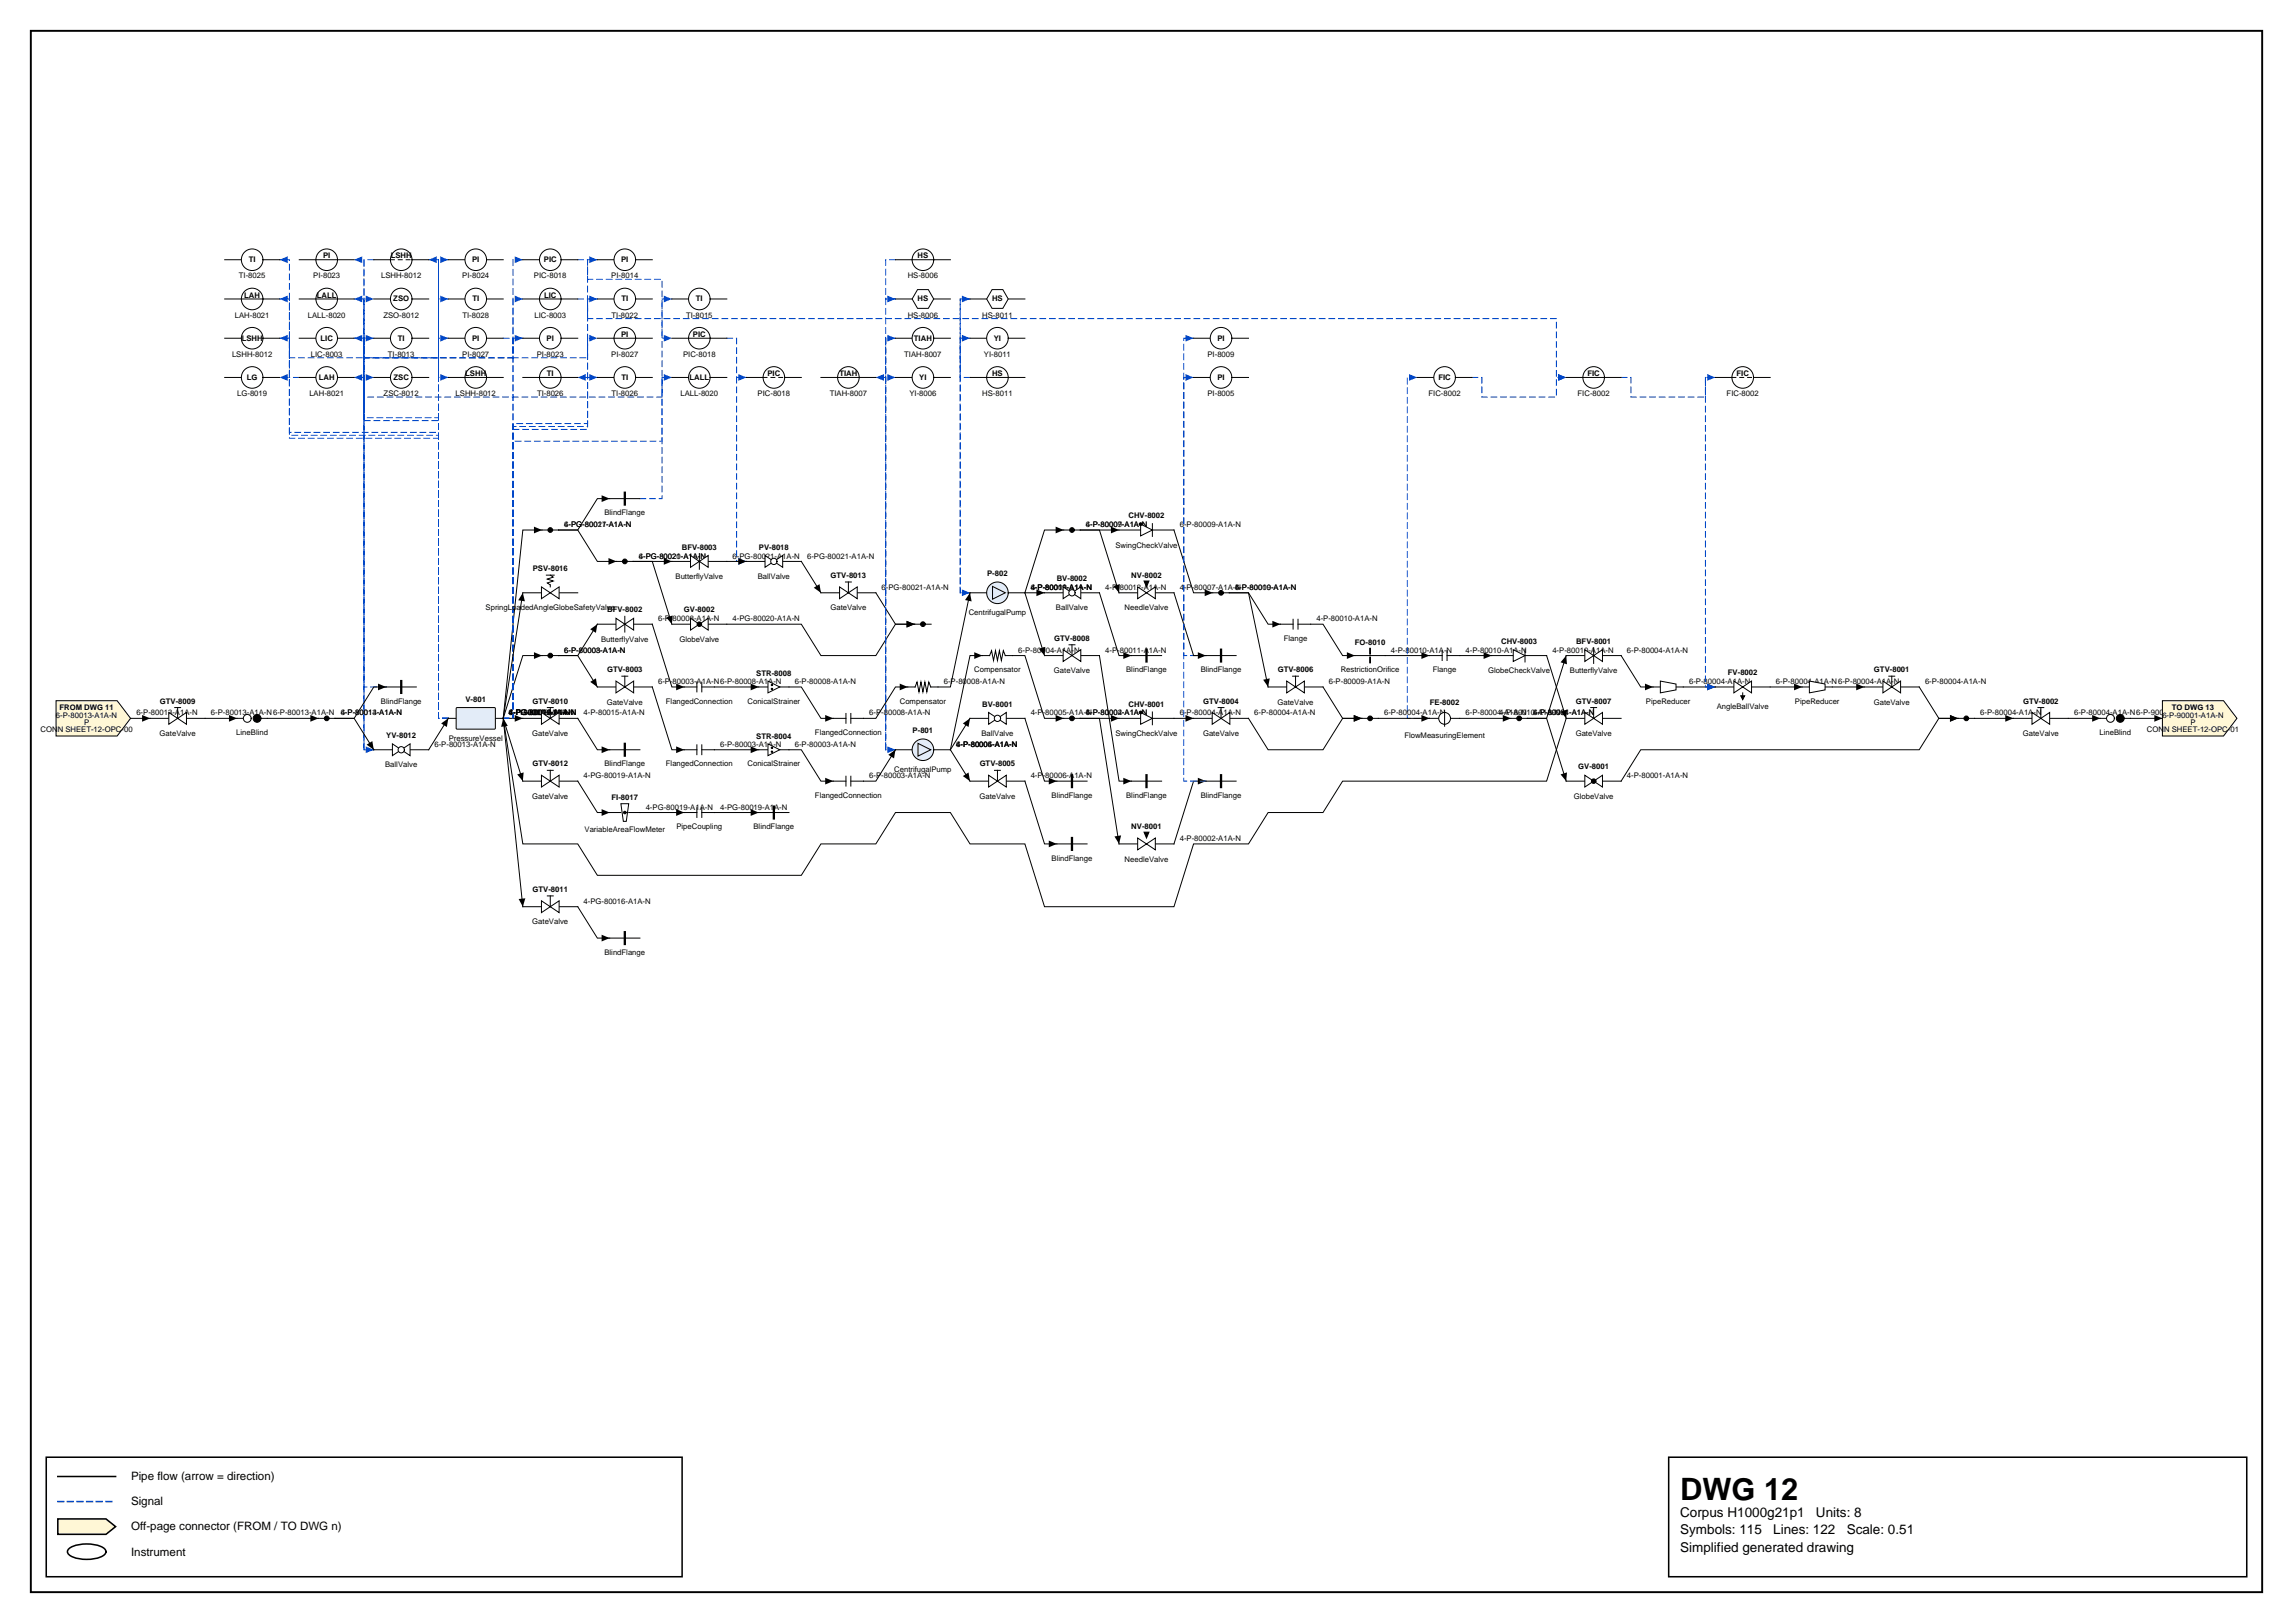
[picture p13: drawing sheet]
<svg xmlns="http://www.w3.org/2000/svg" width="420mm" height="297mm" viewBox="0 0 420 297" stroke-linecap="round" stroke-linejoin="round" font-family="sans-serif">
<defs><g id="words">
<text font-size="5.6" x="307.6" y="274.5">DWG 12</text>
<g font-size="2.5">
<text x="307.6" y="277.6">Corpus H1000g21p1</text>
<text x="307.6" y="280.8">Symbols: 115</text>
<text x="324.6" y="280.8">Lines: 122</text>
<text x="332.5" y="277.6">Units: 8</text>
<text x="338.1" y="280.8">Scale: 0.51</text>
<text x="307.6" y="284">Simplified generated drawing</text>
</g>
<g font-size="2.1">
<text x="24" y="270.9">Pipe flow (arrow = direction)</text>
<text x="24" y="275.5">Signal</text>
<text x="24" y="280.1">Off-page connector (FROM / TO DWG n)</text>
<text x="24" y="284.7">Instrument</text>
</g>
<g font-size="1.4">
<text x="45.5" y="48">TI</text>
<text x="59.1" y="47.3">PI</text>
<text x="71.5" y="47.3">LSHH</text>
<text x="86.4" y="48">PI</text>
<text x="99.6" y="48">PIC</text>
<text x="113.7" y="48">PI</text>
<text x="168" y="47.3">HS</text>
<text x="43.7" y="51">TI-8025</text>
<text x="57.3" y="51">PI-8023</text>
<text x="69.8" y="51">LSHH-8012</text>
<text x="84.6" y="51">PI-8024</text>
<text x="97.8" y="51">PIC-8018</text>
<text x="111.9" y="51">PI-8014</text>
<text x="166.2" y="51">HS-8006</text>
<text x="43" y="58.1">LAH-8021</text>
<text x="44.7" y="54.5">LAH</text>
<text x="56.4" y="58.1">LALL-8020</text>
<text x="58" y="54.5">LALL</text>
<text x="70.2" y="58.1">ZSO-8012</text>
<text x="72" y="55.2">ZSO</text>
<text x="84.7" y="58.1">TI-8028</text>
<text x="86.5" y="55.2">TI</text>
<text x="97.8" y="58.1">LIC-8003</text>
<text x="99.6" y="54.5">LIC</text>
<text x="112" y="58.1">TI-8022</text>
<text x="113.8" y="55.2">TI</text>
<text x="125.6" y="58.1">TI-8015</text>
<text x="127.4" y="55.2">TI</text>
<text x="166.2" y="58.1">HS-8006</text>
<text x="168" y="55.2">HS</text>
<text x="179.8" y="58.1">HS-8011</text>
<text x="181.6" y="55.2">HS</text>
<text x="42.5" y="65.3">LSHH-8012</text>
<text x="44.2" y="62.3">LSHH</text>
<text x="56.9" y="65.3">LIC-8003</text>
<text x="58.7" y="62.3">LIC</text>
<text x="71" y="65.3">TI-8013</text>
<text x="72.8" y="62.3">TI</text>
<text x="84.6" y="65.3">PI-8027</text>
<text x="86.4" y="62.3">PI</text>
<text x="98.3" y="65.3">PI-8023</text>
<text x="100.1" y="62.3">PI</text>
<text x="111.9" y="65.3">PI-8027</text>
<text x="113.7" y="61.6">PI</text>
<text x="125.1" y="65.3">PIC-8018</text>
<text x="126.9" y="61.6">PIC</text>
<text x="165.6" y="65.3">TIAH-8007</text>
<text x="167.3" y="62.3">TIAH</text>
<text x="180.1" y="65.3">YI-8011</text>
<text x="181.9" y="62.3">YI</text>
<text x="221.1" y="65.3">PI-8009</text>
<text x="222.9" y="62.3">PI</text>
<text x="45.2" y="69.5">LG</text>
<text x="58.4" y="69.5">LAH</text>
<text x="72" y="69.5">ZSC</text>
<text x="85.2" y="68.8">LSHH</text>
<text x="100.1" y="68.8">TI</text>
<text x="113.8" y="69.5">TI</text>
<text x="126.2" y="69.5">LALL</text>
<text x="140.5" y="68.8">PIC</text>
<text x="153.7" y="68.8">TIAH</text>
<text x="168.3" y="69.5">YI</text>
<text x="181.6" y="68.8">HS</text>
<text x="222.9" y="69.5">PI</text>
<text x="263.3" y="69.5">FIC</text>
<text x="290.6" y="68.8">FIC</text>
<text x="317.9" y="68.8">FIC</text>
<text x="43.4" y="72.5">LG-8019</text>
<text x="56.6" y="72.5">LAH-8021</text>
<text x="70.2" y="72.5">ZSC-8012</text>
<text x="83.4" y="72.5">LSHH-8012</text>
<text x="98.3" y="72.5">TI-8026</text>
<text x="112" y="72.5">TI-8026</text>
<text x="124.6" y="72.5">LALL-8020</text>
<text x="138.7" y="72.5">PIC-8018</text>
<text x="151.9" y="72.5">TIAH-8007</text>
<text x="166.5" y="72.5">YI-8006</text>
<text x="179.8" y="72.5">HS-8011</text>
<text x="221.1" y="72.5">PI-8005</text>
<text x="261.5" y="72.5">FIC-8002</text>
<text x="288.8" y="72.5">FIC-8002</text>
<text x="316.1" y="72.5">FIC-8002</text>
<text x="110.7" y="94.3">BlindFlange</text>
<text x="206.6" y="94.9">CHV-8002</text>
<text x="103.3" y="96.5">4-PG-80017-A1A-N</text>
<text x="103.3" y="96.5">6-PG-80021-A1A-N</text>
<text x="124.8" y="100.6">BFV-8003</text>
<text x="138.9" y="100.6">PV-8018</text>
<text x="198.8" y="96.5">6-P-80009-A1A-N</text>
<text x="198.8" y="96.5">4-P-80007-A1A-N</text>
<text x="204.2" y="100.2">SwingCheckValve</text>
<text x="216" y="96.5">6-P-80009-A1A-N</text>
<text x="97.5" y="104.6">PSV-8016</text>
<text x="117" y="102.2">4-PG-80020-A1A-N</text>
<text x="117" y="102.2">6-PG-80021-A1A-N</text>
<text x="123.7" y="106">ButterflyValve</text>
<text x="134.1" y="102.2">6-PG-80021-A1A-N</text>
<text x="138.7" y="106">BallValve</text>
<text x="147.8" y="102.2">6-PG-80021-A1A-N</text>
<text x="152.1" y="105.8">GTV-8013</text>
<text x="161.4" y="108">6-PG-80021-A1A-N</text>
<text x="180.7" y="105.5">P-802</text>
<text x="188.7" y="108">6-P-80009-A1A-N</text>
<text x="188.7" y="108">4-P-80012-A1A-N</text>
<text x="188.7" y="108">4-P-80011-A1A-N</text>
<text x="193.5" y="106.3">BV-8002</text>
<text x="202.3" y="108">4-P-80012-A1A-N</text>
<text x="207.1" y="105.8">NV-8002</text>
<text x="216" y="108">4-P-80007-A1A-N</text>
<text x="226.1" y="108">6-P-80009-A1A-N</text>
<text x="226.1" y="108">4-P-80010-A1A-N</text>
<text x="88.9" y="111.7">SpringLoadedAngleGlobeSafetyValve</text>
<text x="111.2" y="112.1">BFV-8002</text>
<text x="120.5" y="113.7">6-P-80008-A1A-N</text>
<text x="125.2" y="112.1">GV-8002</text>
<text x="134.1" y="113.7">4-PG-80020-A1A-N</text>
<text x="152" y="111.7">GateValve</text>
<text x="177.4" y="112.6">CentrifugalPump</text>
<text x="193.3" y="111.7">BallValve</text>
<text x="205.9" y="111.7">NeedleValve</text>
<text x="241" y="113.7">4-P-80010-A1A-N</text>
<text x="103.3" y="119.5">6-P-80003-A1A-N</text>
<text x="103.3" y="119.5">6-P-80008-A1A-N</text>
<text x="110" y="117.5">ButterflyValve</text>
<text x="124.4" y="117.5">GlobeValve</text>
<text x="186.4" y="119.5">6-P-80004-A1A-N</text>
<text x="193" y="117.3">GTV-8008</text>
<text x="202.3" y="119.5">4-P-80011-A1A-N</text>
<text x="235" y="117.3">Flange</text>
<text x="248.1" y="118">FO-8010</text>
<text x="254.7" y="119.5">4-P-80010-A1A-N</text>
<text x="268.3" y="119.5">4-P-80010-A1A-N</text>
<text x="274.8" y="117.8">CHV-8003</text>
<text x="284.2" y="119.5">4-P-80010-A1A-N</text>
<text x="288.6" y="117.8">BFV-8001</text>
<text x="297.9" y="119.5">6-P-80004-A1A-N</text>
<text x="111.1" y="123">GTV-8003</text>
<text x="120.5" y="125.2">6-P-80003-A1A-N6-P-80008-A1A-N</text>
<text x="138.5" y="123.8">STR-8008</text>
<text x="145.5" y="125.2">6-P-80008-A1A-N</text>
<text x="172.8" y="125.2">6-P-80008-A1A-N</text>
<text x="178.4" y="123">Compensator</text>
<text x="193" y="123.2">GateValve</text>
<text x="206.2" y="123">BlindFlange</text>
<text x="219.8" y="123">BlindFlange</text>
<text x="233.9" y="123">GTV-8006</text>
<text x="243.3" y="125.2">6-P-80009-A1A-N</text>
<text x="245.5" y="123">RestrictionOrifice</text>
<text x="262.3" y="123">Flange</text>
<text x="272.5" y="123.2">GlobeCheckValve</text>
<text x="287.4" y="123.2">ButterflyValve</text>
<text x="309.2" y="125.2">6-P-80004-A1A-N</text>
<text x="316.4" y="123.6">FV-8002</text>
<text x="325.1" y="125.2">6-P-80004-A1A-N6-P-80004-A1A-N</text>
<text x="343.1" y="123">GTV-8001</text>
<text x="352.4" y="125.2">6-P-80004-A1A-N</text>
<text x="10.2" y="131.3">6-P-80013-A1A-N</text>
<text x="10.9" y="130">FROM DWG 11</text>
<text x="25" y="130.9">6-P-80013-A1A-N</text>
<text x="29.3" y="128.8">GTV-8009</text>
<text x="38.6" y="130.9">6-P-80013-A1A-N6-P-80013-A1A-N</text>
<text x="62.4" y="130.9">4-P-80014-A1A-N</text>
<text x="62.4" y="130.9">6-P-80013-A1A-N</text>
<text x="69.7" y="128.8">BlindFlange</text>
<text x="85.2" y="128.4">V-801</text>
<text x="93.2" y="130.9">4-PG-80019-A1A-N</text>
<text x="93.2" y="130.9">4-PG-80016-A1A-N</text>
<text x="93.2" y="130.9">6-PG-80021-A1A-N</text>
<text x="93.2" y="130.9">6-P-80003-A1A-N</text>
<text x="93.2" y="130.9">4-P-80015-A1A-N</text>
<text x="93.2" y="130.9">4-FL-80018-A1A-N</text>
<text x="97.5" y="128.8">GTV-8010</text>
<text x="106.8" y="130.9">4-P-80015-A1A-N</text>
<text x="111.1" y="129">GateValve</text>
<text x="121.9" y="128.8">FlangedConnection</text>
<text x="136.9" y="128.8">ConicalStrainer</text>
<text x="159.1" y="130.9">6-P-80008-A1A-N</text>
<text x="164.7" y="128.8">Compensator</text>
<text x="179.8" y="129.3">BV-8001</text>
<text x="188.7" y="130.9">4-P-80005-A1A-N</text>
<text x="198.8" y="130.9">4-P-80002-A1A-N</text>
<text x="198.8" y="130.9">6-P-80004-A1A-N</text>
<text x="206.6" y="129.3">CHV-8001</text>
<text x="216" y="130.9">6-P-80004-A1A-N</text>
<text x="220.3" y="128.8">GTV-8004</text>
<text x="229.6" y="130.9">6-P-80004-A1A-N</text>
<text x="233.9" y="129">GateValve</text>
<text x="253.4" y="130.9">6-P-80004-A1A-N</text>
<text x="261.8" y="129">FE-8002</text>
<text x="268.3" y="130.9">6-P-80004-A1A-N</text>
<text x="274.5" y="130.9">4-P-80010-A1A-N</text>
<text x="280.7" y="130.9">6-P-80004-A1A-N</text>
<text x="280.7" y="130.9">4-P-80001-A1A-N</text>
<text x="288.5" y="128.8">GTV-8007</text>
<text x="301.3" y="128.8">PipeReducer</text>
<text x="314.3" y="129.7">AngleBallValve</text>
<text x="328.6" y="128.8">PipeReducer</text>
<text x="343.1" y="129">GateValve</text>
<text x="362.6" y="130.9">6-P-80004-A1A-N</text>
<text x="370.4" y="128.8">GTV-8002</text>
<text x="379.7" y="130.9">6-P-80004-A1A-N6-P-90001-A1A-N</text>
<text x="395.9" y="131.3">6-P-90001-A1A-N</text>
<text x="397.6" y="130">TO DWG 13</text>
<text x="7.4" y="133.9">CONN SHEET-12-OPC-00</text>
<text x="15.4" y="132.6">P</text>
<text x="29.2" y="134.7">GateValve</text>
<text x="43.3" y="134.5">LineBlind</text>
<text x="70.7" y="135.1">YV-8012</text>
<text x="79.5" y="136.7">6-P-80013-A1A-N</text>
<text x="82.2" y="135.6">PressureVessel</text>
<text x="97.5" y="134.7">GateValve</text>
<text x="131.9" y="136.7">6-P-80003-A1A-N</text>
<text x="138.5" y="135.3">STR-8004</text>
<text x="145.5" y="136.7">6-P-80003-A1A-N</text>
<text x="149.2" y="134.5">FlangedConnection</text>
<text x="167.1" y="134.2">P-801</text>
<text x="175.1" y="136.7">6-P-80004-A1A-N</text>
<text x="175.1" y="136.7">4-P-80005-A1A-N</text>
<text x="175.1" y="136.7">4-P-80006-A1A-N</text>
<text x="179.7" y="134.7">BallValve</text>
<text x="204.2" y="134.7">SwingCheckValve</text>
<text x="220.3" y="134.7">GateValve</text>
<text x="257.1" y="135.1">FlowMeasuringElement</text>
<text x="288.5" y="134.7">GateValve</text>
<text x="370.3" y="134.7">GateValve</text>
<text x="384.4" y="134.5">LineBlind</text>
<text x="393.1" y="133.9">CONN SHEET-12-OPC-01</text>
<text x="401" y="132.6">P</text>
<text x="70.5" y="140.5">BallValve</text>
<text x="97.5" y="140.3">GTV-8012</text>
<text x="106.8" y="142.4">4-PG-80019-A1A-N</text>
<text x="110.7" y="140.3">BlindFlange</text>
<text x="121.9" y="140.3">FlangedConnection</text>
<text x="136.9" y="140.3">ConicalStrainer</text>
<text x="159.1" y="142.4">6-P-80003-A1A-N</text>
<text x="163.7" y="141.4">CentrifugalPump</text>
<text x="179.4" y="140.3">GTV-8005</text>
<text x="188.7" y="142.4">4-P-80006-A1A-N</text>
<text x="288.9" y="140.8">GV-8001</text>
<text x="297.9" y="142.4">4-P-80001-A1A-N</text>
<text x="97.5" y="146.2">GateValve</text>
<text x="112" y="146.4">FI-8017</text>
<text x="118.2" y="148.2">4-PG-80019-A1A-N</text>
<text x="131.9" y="148.2">4-PG-80019-A1A-N</text>
<text x="149.2" y="146">FlangedConnection</text>
<text x="179.3" y="146.2">GateValve</text>
<text x="192.5" y="146">BlindFlange</text>
<text x="206.2" y="146">BlindFlange</text>
<text x="219.8" y="146">BlindFlange</text>
<text x="288.1" y="146.2">GlobeValve</text>
<text x="107" y="152.3">VariableAreaFlowMeter</text>
<text x="123.8" y="151.8">PipeCoupling</text>
<text x="138" y="151.8">BlindFlange</text>
<text x="207.1" y="151.8">NV-8001</text>
<text x="216" y="153.9">4-P-80002-A1A-N</text>
<text x="192.5" y="157.5">BlindFlange</text>
<text x="205.9" y="157.7">NeedleValve</text>
<text x="97.5" y="163.3">GTV-8011</text>
<text x="106.8" y="165.4">4-PG-80016-A1A-N</text>
<text x="97.5" y="169.2">GateValve</text>
<text x="110.7" y="174.7">BlindFlange</text>
</g>
</g></defs>
<path d="M5.6 5.6h408.6v285.8h-408.6z" fill="none" stroke="#000" stroke-width=".35"/>
<path d="M8.5 266.7h116.4v21.9h-116.4zM10.6 270.2h10.6M305.5 266.7h105.8v21.9h-105.8z" fill="none" stroke="#000" stroke-width=".28"/>
<path d="M10.6 274.8h10.6" fill="none" stroke="#0046c8" stroke-width=".28" stroke-dasharray="1.1 .7"/>
<path d="M10.6 278h8.8l1.8 1.4-1.8 1.4h-8.8z" fill="#fff7d6" stroke="#000" stroke-width=".28"/>
<path d="M12.7 283.4a6.7 6.7 0 0 1 6.3 0 .72 .72 0 0 1 0 1.2 6.7 6.7 0 0 1-6.3 0 .72 .72 0 0 1 0-1.2z" fill="none" stroke="#000" stroke-width=".28"/>
<path d="M70.7 125.7h-4.1v-63.8h1.8" fill="none" stroke="#0046c8" stroke-width=".18" stroke-dasharray="1.1 .7"/>
<path d="M67 61.3l1.4 .6-1.4 .6z" fill="#0046c8"/>
<path d="M133.1 114.2h13.6l3.6 5.8h10.1l3.5-5.8h3.6M185.4 120h2.2l3.6 11.5h3.6M253.6 120h8.1M267.2 120h5.9M48.9 131.5h9.4" fill="none" stroke="#000" stroke-width=".18"/>
<path d="M166 113.6l1.5 .6-1.5 .7zM260.2 119.4l1.5 .6-1.5 .6zM271.6 119.4l1.5 .6-1.5 .6zM56.8 130.9l1.5 .6-1.5 .6zM193.3 130.9l1.5 .6-1.5 .6z" fill="#000"/>
<path d="M177.6 69.1h-1.8v-14.4h1.8" fill="none" stroke="#0046c8" stroke-width=".18" stroke-dasharray="1.1 .7"/>
<path d="M176.1 54.1l1.5 .6-1.5 .6z" fill="#0046c8"/>
<path d="M133.1 61.9h1.8v7.2h1.8" fill="none" stroke="#0046c8" stroke-width=".18" stroke-dasharray="1.1 .7"/>
<path d="M135.2 68.5l1.5 .6-1.5 .6z" fill="#0046c8"/>
<path d="M82.1 131.5h-1.8v-69.6h1.8" fill="none" stroke="#0046c8" stroke-width=".18" stroke-dasharray="1.1 .7"/>
<path d="M80.6 61.3l1.5 .6-1.5 .6z" fill="#0046c8"/>
<path d="M95.7 143l-3.6-11.5 3.6 34.4" fill="none" stroke="#000" stroke-width=".18"/>
<path d="M94.7 141.7l1.2-.3-.2 1.6zM95 164.5l1.2-.1-.5 1.5z" fill="#000"/>
<path d="M82.1 131.5h-1.8v-76.8h1.8" fill="none" stroke="#0046c8" stroke-width=".18" stroke-dasharray="1.1 .7"/>
<path d="M80.6 54.1l1.5 .6-1.5 .6z" fill="#0046c8"/>
<path d="M82.1 131.5h-1.8v-84h1.8" fill="none" stroke="#0046c8" stroke-width=".18" stroke-dasharray="1.1 .7"/>
<path d="M80.6 46.9l1.5 .6-1.5 .7z" fill="#0046c8"/>
<path d="M92.1 131.5h1.8v-69.6h1.8" fill="none" stroke="#0046c8" stroke-width=".18" stroke-dasharray="1.1 .7"/>
<path d="M94.2 61.3l1.5 .6-1.5 .6z" fill="#0046c8"/>
<path d="M92.1 131.5h1.8v-84h1.8" fill="none" stroke="#0046c8" stroke-width=".18" stroke-dasharray="1.1 .7"/>
<path d="M94.2 46.9l1.5 .6-1.5 .7z" fill="#0046c8"/>
<path d="M82.1 131.5h-1.8v-55.1h-13.7v-7.3h-1.8" fill="none" stroke="#0046c8" stroke-width=".18" stroke-dasharray="1.1 .7"/>
<path d="M64.8 69.1l1.5-.6v1.2z" fill="#0046c8"/>
<path d="M82.1 131.5h-1.8v-54.5h-13.7v-15.1h-1.8" fill="none" stroke="#0046c8" stroke-width=".18" stroke-dasharray="1.1 .7"/>
<path d="M64.8 61.9l1.5-.6v1.2z" fill="#0046c8"/>
<path d="M92.1 131.5h1.8v-54h13.7v-8.4h1.8" fill="none" stroke="#0046c8" stroke-width=".18" stroke-dasharray="1.1 .7"/>
<path d="M107.9 68.5l1.5 .6-1.5 .6z" fill="#0046c8"/>
<path d="M99.2 97h-3.5l-3.6 34.5" fill="none" stroke="#000" stroke-width=".18"/>
<path d="M97.8 96.4l1.4 .6-1.4 .6z" fill="#000"/>
<path d="M92.1 131.5h1.8v-53.4h13.7v-23.4h1.8" fill="none" stroke="#0046c8" stroke-width=".18" stroke-dasharray="1.1 .7"/>
<path d="M107.9 54.1l1.5 .6-1.5 .6z" fill="#0046c8"/>
<path d="M99.2 120h-3.5l-3.6 11.5" fill="none" stroke="#000" stroke-width=".18"/>
<path d="M97.8 119.4l1.4 .6-1.4 .6z" fill="#000"/>
<path d="M92.1 131.5h1.8v-52.9h13.7v-31.1h1.8" fill="none" stroke="#0046c8" stroke-width=".18" stroke-dasharray="1.1 .7"/>
<path d="M107.9 46.9l1.5 .6-1.5 .7z" fill="#0046c8"/>
<path d="M82.1 131.5h-1.8v-52.4h-27.3v-10h-1.8" fill="none" stroke="#0046c8" stroke-width=".18" stroke-dasharray="1.1 .7"/>
<path d="M51.2 69.1l1.5-.6v1.2z" fill="#0046c8"/>
<path d="M82.1 131.5h-1.8v-51.8h-27.3v-17.8h-1.8" fill="none" stroke="#0046c8" stroke-width=".18" stroke-dasharray="1.1 .7"/>
<path d="M51.2 61.9l1.5-.6v1.2z" fill="#0046c8"/>
<path d="M92.1 131.5h3.6" fill="none" stroke="#000" stroke-width=".18"/>
<path d="M94.2 130.9l1.5 .6-1.5 .6z" fill="#000"/>
<path d="M82.1 131.5h-1.8v-51.3h-27.3v-32.7h-1.8" fill="none" stroke="#0046c8" stroke-width=".18" stroke-dasharray="1.1 .7"/>
<path d="M51.2 47.5l1.5-.6v1.3z" fill="#0046c8"/>
<path d="M92.1 131.5h1.8v-50.7h27.3v-11.7h1.8" fill="none" stroke="#0046c8" stroke-width=".18" stroke-dasharray="1.1 .7"/>
<path d="M121.5 68.5l1.5 .6-1.5 .6z" fill="#0046c8"/>
<path d="M95.7 108.5l-3.6 23" fill="none" stroke="#000" stroke-width=".18"/>
<path d="M95.7 108.5l.4 1.6-1.2-.2z" fill="#000"/>
<path d="M220.8 120h-4.1v-58.1h1.8" fill="none" stroke="#0046c8" stroke-width=".18" stroke-dasharray="1.1 .7"/>
<path d="M217 61.3l1.5 .6-1.5 .6z" fill="#0046c8"/>
<path d="M92.1 61.9h1.8v3.6h13.7v-3.6h1.8" fill="none" stroke="#0046c8" stroke-width=".18" stroke-dasharray="1.1 .7"/>
<path d="M107.9 61.3l1.5 .6-1.5 .6z" fill="#0046c8"/>
<path d="M119.4 125.7l3.6 11.5h2.3M144.4 125.7h2.3l3.6 5.8h2.3M105.8 143l3.6 5.7h2.2" fill="none" stroke="#000" stroke-width=".18"/>
<path d="M123.8 136.6l1.5 .6-1.5 .6zM151.1 130.9l1.5 .6-1.5 .6zM110.1 148.1l1.5 .6-1.5 .6z" fill="#000"/>
<path d="M136.7 69.1h-1.8v33.7h1.8" fill="none" stroke="#0046c8" stroke-width=".18" stroke-dasharray="1.1 .7"/>
<path d="M135.2 102.1l1.5 .7-1.5 .6z" fill="#0046c8"/>
<path d="M179.8 120h-2.2l-3.6 17.2" fill="none" stroke="#000" stroke-width=".18"/>
<path d="M178.4 119.4l1.4 .6-1.4 .6z" fill="#000"/>
<path d="M163.9 137.2h-1.8v-68.1h1.8" fill="none" stroke="#0046c8" stroke-width=".18" stroke-dasharray="1.1 .7"/>
<path d="M162.5 68.5l1.4 .6-1.4 .6z" fill="#0046c8"/>
<path d="M177.6 131.5l-3.6 5.7" fill="none" stroke="#000" stroke-width=".18"/>
<path d="M176.3 132.4l1.3-.9-.3 1.6z" fill="#000"/>
<path d="M163.9 137.2h-1.8v-75.3h1.8" fill="none" stroke="#0046c8" stroke-width=".18" stroke-dasharray="1.1 .7"/>
<path d="M162.5 61.3l1.4 .6-1.4 .6z" fill="#0046c8"/>
<path d="M174 137.2l3.6 5.8" fill="none" stroke="#000" stroke-width=".18"/>
<path d="M176.3 142l1-.6 .3 1.6z" fill="#000"/>
<path d="M82.1 69.1h-1.8v-21.6h-1.8" fill="none" stroke="#0046c8" stroke-width=".18" stroke-dasharray="1.1 .7"/>
<path d="M78.5 47.5l1.5-.6v1.3z" fill="#0046c8"/>
<path d="M194.8 97h-3.6l-3.6 11.5h3.6M119.4 114.2l3.6 11.5h2.3M242.2 125.7l3.6 5.8h3.5M105.8 165.9l3.6 5.8h2.2" fill="none" stroke="#000" stroke-width=".18"/>
<path d="M193.3 96.4l1.5 .6-1.5 .6zM189.7 107.9l1.5 .6-1.5 .6zM123.8 125.1l1.5 .6-1.5 .6zM247.8 130.9l1.5 .6-1.5 .6zM110.1 171.1l1.5 .6-1.5 .6z" fill="#000"/>
<path d="M177.6 108.5h-1.8v-46.6h1.8" fill="none" stroke="#0046c8" stroke-width=".18" stroke-dasharray="1.1 .7"/>
<path d="M176.1 61.3l1.5 .6-1.5 .6z" fill="#0046c8"/>
<path d="M187.6 108.5l3.6 11.5M296.8 120l3.6 5.7h2.2M204.9 131.5h-7.1h3.5l3.6 23M335.5 125.7h5.8M117.2 148.7h8.1" fill="none" stroke="#000" stroke-width=".18"/>
<path d="M190.2 118.8l1.2-.4-.2 1.6zM203.4 130.9l1.5 .6-1.5 .6zM301.2 125.1l1.4 .6-1.4 .6zM339.8 125.1l1.5 .6-1.5 .6zM123.8 148.1l1.5 .6-1.5 .6zM204 153.1l1.3-.2-.4 1.6z" fill="#000"/>
<path d="M95.7 61.9h-1.8v3.6h-27.3v-18h-1.8" fill="none" stroke="#0046c8" stroke-width=".18" stroke-dasharray="1.1 .7"/>
<path d="M64.8 47.5l1.5-.6v1.3z" fill="#0046c8"/>
<path d="M105.8 54.7h1.8v3.6h177.3v10.8h1.8" fill="none" stroke="#0046c8" stroke-width=".18" stroke-dasharray="1.1 .7"/>
<path d="M285.3 68.5l1.4 .6-1.4 .6z" fill="#0046c8"/>
<path d="M286.7 120l-3.5 11.5h-3.6h3.6l3.5 11.5M130.8 125.7h8.1" fill="none" stroke="#000" stroke-width=".18"/>
<path d="M286.7 120l.2 1.6-1.2-.4zM137.4 125.1l1.5 .6-1.5 .6zM285.7 141.7l1.2-.3-.2 1.6z" fill="#000"/>
<path d="M105.8 47.5h1.8v3.6h13.6v10.8h1.8" fill="none" stroke="#0046c8" stroke-width=".18" stroke-dasharray="1.1 .7"/>
<path d="M121.5 61.3l1.5 .6-1.5 .6z" fill="#0046c8"/>
<path d="M204.9 97h-7.1h3.5l3.6 11.5M214.9 97l3.6 11.5h3.5" fill="none" stroke="#000" stroke-width=".18"/>
<path d="M203.4 96.4l1.5 .6-1.5 .6zM203.8 107.3l1.2-.4-.1 1.6zM220.6 107.9l1.4 .6-1.4 .6z" fill="#000"/>
<path d="M54.8 69.1h-1.8v-14.4h-1.8" fill="none" stroke="#0046c8" stroke-width=".18" stroke-dasharray="1.1 .7"/>
<path d="M51.2 54.7l1.5-.6v1.2z" fill="#0046c8"/>
<path d="M64.8 61.9h1.8v3.6h27.3v-10.8h1.8" fill="none" stroke="#0046c8" stroke-width=".18" stroke-dasharray="1.1 .7"/>
<path d="M94.2 54.1l1.5 .6-1.5 .6z" fill="#0046c8"/>
<path d="M296.8 69.1h1.8v3.6h13.6v-3.6h1.8" fill="none" stroke="#0046c8" stroke-width=".18" stroke-dasharray="1.1 .7"/>
<path d="M312.6 68.5l1.4 .6-1.4 .6z" fill="#0046c8"/>
<path d="M82.1 131.5l-3.6 5.7M187.6 131.5l3.6 11.5h2.3" fill="none" stroke="#000" stroke-width=".18"/>
<path d="M80.8 132.4l1.3-.9-.3 1.6zM192 142.3l1.5 .7-1.5 .6z" fill="#000"/>
<path d="M68.4 137.2h-1.8v-68.1h1.8" fill="none" stroke="#0046c8" stroke-width=".18" stroke-dasharray="1.1 .7"/>
<path d="M67 68.5l1.4 .6-1.4 .6z" fill="#0046c8"/>
<path d="M68.4 137.2h-1.8v-82.5h1.8" fill="none" stroke="#0046c8" stroke-width=".18" stroke-dasharray="1.1 .7"/>
<path d="M67 54.1l1.4 .6-1.4 .6z" fill="#0046c8"/>
<path d="M267.2 131.5h9.4" fill="none" stroke="#000" stroke-width=".18"/>
<path d="M275.1 130.9l1.5 .6-1.5 .6z" fill="#000"/>
<path d="M261.7 131.5h-4v-62.4h1.8" fill="none" stroke="#0046c8" stroke-width=".18" stroke-dasharray="1.1 .7"/>
<path d="M258 68.5l1.5 .6-1.5 .6z" fill="#0046c8"/>
<path d="M358.5 131.5h-3.5l-3.6 5.7h-51l-3.6 5.8M220.8 143h-2.3l-3.6 11.5" fill="none" stroke="#000" stroke-width=".18"/>
<path d="M357 130.9l1.5 .6-1.5 .6zM219.3 142.3l1.5 .7-1.5 .6z" fill="#000"/>
<path d="M269.5 69.1h1.8v3.6h13.6v-3.6h1.8" fill="none" stroke="#0046c8" stroke-width=".18" stroke-dasharray="1.1 .7"/>
<path d="M285.3 68.5l1.4 .6-1.4 .6z" fill="#0046c8"/>
<path d="M109.4 69.1h-3.6" fill="none" stroke="#0046c8" stroke-width=".18" stroke-dasharray="1.1 .7"/>
<path d="M105.8 69.1l1.5-.6v1.2z" fill="#0046c8"/>
<path d="M111.6 91.3h-2.2l-3.6 5.7h-3.5h3.5l3.6 5.8h3.5M109.4 114.2l-3.6 5.8h-3.5h3.5l3.6 5.7M201.3 108.5l3.6 11.5h2.2M214.9 108.5l3.6 11.5h2.3M23.9 131.5h3.6M92.1 131.5l3.6 23h10.1l3.6 5.7h37.3l3.6-5.7h10.1l3.5-5.8h10.1l3.6 5.8h10l3.6 11.4h23.7l3.6-11.4h10.1l3.6-5.8h10l3.6-5.7h37.4l3.5-11.5M228.6 131.5l3.6 5.7h10l3.6-5.7h3.5M252.3 131.5h9.4M308.2 125.7h5.8M361.5 131.5h7.1M378.7 131.5h5.8M130.8 148.7h8.1" fill="none" stroke="#000" stroke-width=".18"/>
<g fill="#000">
<path d="M110.1 90.6l1.5 .7-1.5 .6zM108.1 115.2l1.3-1-.3 1.6zM111.4 102.1l1.5 .7-1.5 .6zM205.7 119.4l1.4 .6-1.4 .6zM219.3 119.4l1.5 .6-1.5 .6zM26 130.9l1.5 .6-1.5 .6zM92.1 131.5l.9 1.3-1.3 .2zM108.1 124.8l1-.7 .3 1.6zM247.8 130.9l1.5 .6-1.5 .6zM260.2 130.9l1.5 .6-1.5 .6zM312.6 125.1l1.4 .6-1.4 .6zM367.1 130.9l1.5 .6-1.5 .6z"/>
<path d="M383 130.9l1.5 .6-1.5 .6zM137.4 148.1l1.5 .6-1.5 .6z"/>
</g>
<path d="M177.6 54.7h-1.8v53.8h1.8" fill="none" stroke="#0046c8" stroke-width=".18" stroke-dasharray="1.1 .7"/>
<path d="M176.1 107.9l1.5 .6-1.5 .6z" fill="#0046c8"/>
<path d="M160.4 108.5l3.5 5.7h3.6" fill="none" stroke="#000" stroke-width=".18"/>
<path d="M166 113.6l1.5 .6-1.5 .7z" fill="#000"/>
<path d="M51.2 61.9h1.8v3.6h27.3v3.6h1.8" fill="none" stroke="#0046c8" stroke-width=".18" stroke-dasharray="1.1 .7"/>
<path d="M80.6 68.5l1.5 .6-1.5 .6z" fill="#0046c8"/>
<path d="M234.4 114.2h-2.2l-3.6-5.7h-3.5h3.5l3.6 17.2M37.5 131.5h5.9" fill="none" stroke="#000" stroke-width=".18"/>
<path d="M232.9 113.6l1.5 .6-1.5 .7zM41.9 130.9l1.5 .6-1.5 .6zM231.3 124.4l1.2-.2-.3 1.5z" fill="#000"/>
<path d="M314 69.1h-1.8v56.6h1.8" fill="none" stroke="#0046c8" stroke-width=".18" stroke-dasharray="1.1 .7"/>
<path d="M312.6 125.1l1.4 .6-1.4 .6z" fill="#0046c8"/>
<path d="M214.9 131.5h3.6" fill="none" stroke="#000" stroke-width=".18"/>
<path d="M217 130.9l1.5 .6-1.5 .6z" fill="#000"/>
<path d="M68.4 47.5h-1.8v89.7h1.8" fill="none" stroke="#0046c8" stroke-width=".18" stroke-dasharray="1.1 .7"/>
<path d="M67 136.6l1.4 .6-1.4 .6z" fill="#0046c8"/>
<path d="M220.8 143h-4.1v-73.9h1.8" fill="none" stroke="#0046c8" stroke-width=".18" stroke-dasharray="1.1 .7"/>
<path d="M217 68.5l1.5 .6-1.5 .6z" fill="#0046c8"/>
<path d="M70.7 125.7h-2.3l-3.6 5.8h-3.5h3.5l3.6 5.7" fill="none" stroke="#000" stroke-width=".18"/>
<path d="M67.1 136.3l1.1-.7 .2 1.6zM69.2 125.1l1.5 .6-1.5 .6z" fill="#000"/>
<path d="M117.2 91.3h4v-36.6h1.8" fill="none" stroke="#0046c8" stroke-width=".18" stroke-dasharray="1.1 .7"/>
<path d="M121.5 54.1l1.5 .6-1.5 .6z" fill="#0046c8"/>
<path d="M163.9 61.9h-1.8v7.2h-1.7" fill="none" stroke="#0046c8" stroke-width=".18" stroke-dasharray="1.1 .7"/>
<path d="M160.4 69.1l1.4-.6v1.2z" fill="#0046c8"/>
<path d="M163.9 54.7h-1.8v82.5h1.8" fill="none" stroke="#0046c8" stroke-width=".18" stroke-dasharray="1.1 .7"/>
<path d="M162.5 136.6l1.4 .6-1.4 .6z" fill="#0046c8"/>
<path d="M105.8 131.5l3.6 5.7h2.2" fill="none" stroke="#000" stroke-width=".18"/>
<path d="M110.1 136.6l1.5 .6-1.5 .6z" fill="#000"/>
<path d="M163.9 47.5h-1.8v7.2h1.8" fill="none" stroke="#0046c8" stroke-width=".18" stroke-dasharray="1.1 .7"/>
<path d="M162.5 54.1l1.4 .6-1.4 .6z" fill="#0046c8"/>
<path d="M123 102.8h-7.1h3.5l3.6 11.4M283.2 120l3.5 11.5M144.4 137.2h2.3l3.6 5.8h2.3M166.2 125.7h-2.3l-3.5 5.8h-2.3M324.1 125.7h5.8M390 131.5h5.9M187.6 143l3.6 11.5h2.3" fill="none" stroke="#000" stroke-width=".18"/>
<path d="M122 113l1.2-.4-.2 1.6zM121.5 102.1l1.5 .7-1.5 .6zM164.7 125.1l1.5 .6-1.5 .6zM285.7 130.2l1.2-.3-.2 1.6zM328.5 125.1l1.4 .6-1.4 .6zM394.4 130.9l1.5 .6-1.5 .6zM151.1 142.3l1.5 .7-1.5 .6zM192 153.8l1.5 .7-1.5 .6z" fill="#000"/>
<path d="M123 69.1h-1.8v3.6h-54.6v-18h-1.8" fill="none" stroke="#0046c8" stroke-width=".18" stroke-dasharray="1.1 .7"/>
<path d="M64.8 54.7l1.5-.6v1.2z" fill="#0046c8"/>
<path d="M133.1 102.8h3.6M146.7 102.8l3.6 5.7M177.6 108.5l-3.6 17.2h-2.3M179.8 120h1.4l.3-.9 .4 1.8 .4-1.8 .3 1.8 .4-1.8 .3 1.8 .4-1.8 .4 .9h1.3M201.3 120l3.6 23h2.2M240 114.2h2.2l3.6 5.8h7.8M43.4 131.5h1.2M47.8 131.5h1.1M70.7 125.7h5.5M130.8 137.2h8.1M163.9 137.2l-3.5 5.8h-2.3M351.4 125.7l3.6 5.8h3.5" fill="none" stroke="#000" stroke-width=".18"/>
<path d="M135.2 102.1l1.5 .7-1.5 .6zM149 107.6l1-.7 .3 1.6zM177.6 108.5l.3 1.6-1.2-.3zM246.6 119.4l1.5 .6-1.5 .6zM137.4 136.6l1.5 .6-1.5 .6zM162.6 138.1l1.3-.9-.2 1.6zM357 130.9l1.5 .6-1.5 .6zM205.7 142.3l1.4 .7-1.4 .6z" fill="#000"/>
<path d="M73.5 124.7v2.1" fill="none" stroke="#000" stroke-width=".42"/>
<path d="M250.8 118.7v.9M250.8 120.3v.9" fill="none" stroke="#000" stroke-width=".34"/>
<circle cx="45.3" cy="131.5" r=".72" fill="#fff" stroke="#000" stroke-width=".18"/>
<circle cx="47.1" cy="131.5" r=".72" fill="#000" stroke="#000" stroke-width=".18"/>
<path d="M123 114.2h3.4M129.7 114.2h3.4" fill="none" stroke="#000" stroke-width=".18"/>
<path d="M126.4 113.2l3.3 2.1v-2.1l-3.3 2.1z" fill="#fff" stroke="#000" stroke-width=".18"/>
<circle cx="128" cy="114.2" r=".41" fill="#000" stroke="#000" stroke-width=".18"/>
<path d="M177.6 69.1h3M184.6 69.1h3M261.7 120h2.3M264 119.1v1.8M264.9 120h2.3M264.9 119.1v1.8" fill="none" stroke="#000" stroke-width=".18"/>
<circle cx="182.6" cy="69.1" r="1.97" fill="#fff" stroke="#000" stroke-width=".18"/>
<path d="M123 61.9h3.1M130 61.9h3.1M180.6 69.1h4" fill="none" stroke="#000" stroke-width=".18"/>
<circle cx="128" cy="61.9" r="1.97" fill="#fff" stroke="#000" stroke-width=".18"/>
<path d="M126.1 61.9h3.9M82.1 131.5h1.4M90.7 131.5h1.4" fill="none" stroke="#000" stroke-width=".18"/>
<path d="M83.6 129.6h7v3.8h-7z" fill="#e2ecf7" stroke="#000" stroke-width=".18"/>
<path d="M82.1 61.9h3M89.1 61.9h3M220.8 120h5.5M193.5 143h5.5" fill="none" stroke="#000" stroke-width=".18"/>
<path d="M223.5 118.9v2.2M196.3 141.9v2.1" fill="none" stroke="#000" stroke-width=".42"/>
<circle cx="87.1" cy="61.9" r="1.97" fill="#fff" stroke="#000" stroke-width=".18"/>
<path d="M109.4 125.7h3.4M116 125.7h3.4" fill="none" stroke="#000" stroke-width=".18"/>
<path d="M112.8 124.7l3.2 2.1v-2.1l-3.2 2.1z" fill="#fff" stroke="#000" stroke-width=".18"/>
<path d="M113.9 123.8h1M114.4 123.8v1.9M138.9 125.7h1.7M142.8 125.7h1.6" fill="none" stroke="#000" stroke-width=".18"/>
<path d="M140.6 124.7l2.2 1-2.2 1.1z" fill="#fff" stroke="#000" stroke-width=".18"/>
<g fill="#000" stroke="#000" stroke-width=".18">
<circle cx="141.3" cy="125.4" r=".13"/>
<circle cx="141.3" cy="126.1" r=".13"/>
</g>
<path d="M95.7 143h3.4M102.4 143h3.4" fill="none" stroke="#000" stroke-width=".18"/>
<path d="M99.1 141.9l3.3 2.1v-2.1l-3.3 2.1z" fill="#fff" stroke="#000" stroke-width=".18"/>
<path d="M136.7 69.1h3M143.7 69.1h3M100.2 141h1.1M100.7 141v2" fill="none" stroke="#000" stroke-width=".18"/>
<circle cx="141.7" cy="69.1" r="1.98" fill="#fff" stroke="#000" stroke-width=".18"/>
<path d="M139.7 69.1h.7M141.1 69.1h.8M142.6 69.1h.7M163.9 137.2h3.1M170.9 137.2h3.1" fill="none" stroke="#000" stroke-width=".18"/>
<circle cx="169" cy="137.2" r="1.97" fill="#e2ecf7" stroke="#000" stroke-width=".18"/>
<path d="M82.1 69.1h3M89.1 69.1h3M168.1 136.1l2.3 1.1-2.3 1.2z" fill="none" stroke="#000" stroke-width=".18"/>
<circle cx="87.1" cy="69.1" r="1.98" fill="#fff" stroke="#000" stroke-width=".18"/>
<path d="M85.1 69.1h4M232.2 125.7h3.4M238.8 125.7h3.4" fill="none" stroke="#000" stroke-width=".18"/>
<path d="M235.6 124.7l3.2 2.1v-2.1l-3.2 2.1z" fill="#fff" stroke="#000" stroke-width=".18"/>
<path d="M236.7 123.8h1M237.2 123.8v1.9M95.7 165.9h3.4M102.4 165.9h3.4" fill="none" stroke="#000" stroke-width=".18"/>
<path d="M99.1 164.9l3.3 2.1v-2.1l-3.3 2.1z" fill="#fff" stroke="#000" stroke-width=".18"/>
<path d="M109.4 114.2h3.4M116 114.2h3.4M100.2 164h1.1M100.7 164v1.9" fill="none" stroke="#000" stroke-width=".18"/>
<path d="M112.8 113.2l3.2 2.1v-2.1l-3.2 2.1z" fill="#fff" stroke="#000" stroke-width=".18"/>
<path d="M82.1 54.7h3M89.1 54.7h3M114.4 112.8v2.9M167.5 114.2h3" fill="none" stroke="#000" stroke-width=".18"/>
<circle cx="169" cy="114.2" r=".43" fill="#000" stroke="#000" stroke-width=".18"/>
<circle cx="87.1" cy="54.7" r="1.98" fill="#fff" stroke="#000" stroke-width=".18"/>
<path d="M177.6 108.5h3M184.6 108.5h3" fill="none" stroke="#000" stroke-width=".18"/>
<circle cx="182.6" cy="108.5" r="1.97" fill="#e2ecf7" stroke="#000" stroke-width=".18"/>
<path d="M82.1 47.5h3M89.1 47.5h3M181.7 107.3l2.4 1.2-2.4 1.2zM207.1 143h5.6" fill="none" stroke="#000" stroke-width=".18"/>
<path d="M209.9 141.9v2.1" fill="none" stroke="#000" stroke-width=".42"/>
<circle cx="87.1" cy="47.5" r="1.98" fill="#fff" stroke="#000" stroke-width=".18"/>
<path d="M111.6 148.7h2.1M115.1 148.7h2.1" fill="none" stroke="#000" stroke-width=".18"/>
<path d="M113.7 147.1h1.4l-.4 3.2h-.6z" fill="#fff" stroke="#000" stroke-width=".18"/>
<g fill="#000" stroke="#000" stroke-width=".18">
<circle cx="196.3" cy="131.5" r=".43"/>
<circle cx="114.4" cy="148.7" r=".23"/>
</g>
<path d="M194.8 131.5h3M329.9 125.7h1.4M334.1 125.7h1.4" fill="none" stroke="#000" stroke-width=".18"/>
<path d="M331.3 124.7l2.8 .5v1.1l-2.8 .5z" fill="#fff" stroke="#000" stroke-width=".18"/>
<path d="M286.7 120h3.5M293.4 120h3.4" fill="none" stroke="#000" stroke-width=".18"/>
<path d="M290.2 118.9l3.2 2.2v-2.2l-3.2 2.2z" fill="#fff" stroke="#000" stroke-width=".18"/>
<path d="M291.8 118.5v2.9" fill="none" stroke="#000" stroke-width=".18"/>
<path d="M395.9 128.2h11.2l2.4 3.3-2.4 3.2h-11.2z" fill="#fff7d6" stroke="#000" stroke-width=".18"/>
<path d="M95.7 69.1h3.1M102.7 69.1h3.1" fill="none" stroke="#000" stroke-width=".18"/>
<circle cx="100.7" cy="69.1" r="1.98" fill="#fff" stroke="#000" stroke-width=".18"/>
<path d="M95.7 61.9h3.1M98.8 69.1h3.9M102.7 61.9h3.1M138.9 148.7h5.5" fill="none" stroke="#000" stroke-width=".18"/>
<path d="M141.7 147.6v2.2" fill="none" stroke="#000" stroke-width=".42"/>
<circle cx="100.7" cy="61.9" r="1.97" fill="#fff" stroke="#000" stroke-width=".18"/>
<path d="M95.7 54.7h3.1M102.7 54.7h3.1" fill="none" stroke="#000" stroke-width=".18"/>
<circle cx="100.7" cy="54.7" r="1.98" fill="#fff" stroke="#000" stroke-width=".18"/>
<path d="M95.7 47.5h3.1M98.8 54.7h3.9M102.7 47.5h3.1M207.1 120h5.6M125.3 125.7h2.3M127.6 124.8v1.8M128.5 125.7h2.3M128.5 124.8v1.8M276.6 131.5h3" fill="none" stroke="#000" stroke-width=".18"/>
<path d="M209.9 118.9v2.2" fill="none" stroke="#000" stroke-width=".42"/>
<circle cx="278.1" cy="131.5" r=".43" fill="#000" stroke="#000" stroke-width=".18"/>
<circle cx="100.7" cy="47.5" r="1.98" fill="#fff" stroke="#000" stroke-width=".18"/>
<path d="M204.9 97h3.9M211 97h3.9" fill="none" stroke="#000" stroke-width=".18"/>
<path d="M208.8 95.9l2.2 1.1-2.2 1.1z" fill="#fff" stroke="#000" stroke-width=".18"/>
<path d="M54.8 69.1h3M61.8 69.1h3M194.8 97h3M211 95.8v2.4" fill="none" stroke="#000" stroke-width=".18"/>
<g fill="#000" stroke="#000" stroke-width=".18">
<circle cx="196.3" cy="97" r=".43"/>
<circle cx="208.8" cy="95.9" r=".25"/>
</g>
<circle cx="59.8" cy="69.1" r="1.98" fill="#fff" stroke="#000" stroke-width=".18"/>
<path d="M54.8 61.9h3M61.8 61.9h3" fill="none" stroke="#000" stroke-width=".18"/>
<circle cx="59.8" cy="61.9" r="1.97" fill="#fff" stroke="#000" stroke-width=".18"/>
<path d="M286.7 69.1h3.1M293.7 69.1h3.1M111.6 171.7h5.6" fill="none" stroke="#000" stroke-width=".18"/>
<path d="M114.4 170.6v2.2" fill="none" stroke="#000" stroke-width=".42"/>
<circle cx="291.8" cy="69.1" r="1.98" fill="#fff" stroke="#000" stroke-width=".18"/>
<path d="M163.9 69.1h3.1M170.9 69.1h3.1M289.8 69.1h3.9" fill="none" stroke="#000" stroke-width=".18"/>
<circle cx="169" cy="69.1" r="1.98" fill="#fff" stroke="#000" stroke-width=".18"/>
<path d="M177.6 131.5h3.4M184.2 131.5h3.4" fill="none" stroke="#000" stroke-width=".18"/>
<g fill="#fff" stroke="#000" stroke-width=".18">
<path d="M181 130.4l3.2 2.2v-2.2l-3.2 2.2z"/>
<circle cx="182.6" cy="131.5" r=".57"/>
</g>
<path d="M68.4 137.2h3.4M75.1 137.2h3.4" fill="none" stroke="#000" stroke-width=".18"/>
<g fill="#fff" stroke="#000" stroke-width=".18">
<path d="M71.8 136.1l3.3 2.2v-2.2l-3.3 2.2z"/>
<circle cx="73.5" cy="137.2" r=".57"/>
</g>
<path d="M54.8 54.7h3M61.8 54.7h3" fill="none" stroke="#000" stroke-width=".18"/>
<circle cx="59.8" cy="54.7" r="1.98" fill="#fff" stroke="#000" stroke-width=".18"/>
<path d="M57.8 54.7h4M261.7 131.5h1.7M265.6 131.5h1.6" fill="none" stroke="#000" stroke-width=".18"/>
<circle cx="264.5" cy="131.5" r="1.08" fill="#fff" stroke="#000" stroke-width=".18"/>
<path d="M264.5 130v2.9M193.5 154.5h5.5M286.7 143h3.5M293.4 143h3.4" fill="none" stroke="#000" stroke-width=".18"/>
<path d="M196.3 153.4v2.1" fill="none" stroke="#000" stroke-width=".42"/>
<path d="M290.2 141.9l3.2 2.1v-2.1l-3.2 2.1z" fill="#fff" stroke="#000" stroke-width=".18"/>
<circle cx="291.8" cy="143" r=".41" fill="#000" stroke="#000" stroke-width=".18"/>
<path d="M204.9 154.5h3.4M211.5 154.5h3.4" fill="none" stroke="#000" stroke-width=".18"/>
<path d="M208.3 153.4l3.2 2.1v-2.1l-3.2 2.1z" fill="#fff" stroke="#000" stroke-width=".18"/>
<path d="M209.5 152.3h.9l-.5 1.1z" fill="#000" stroke="#000" stroke-width=".18"/>
<path d="M259.5 69.1h3M266.5 69.1h3" fill="none" stroke="#000" stroke-width=".18"/>
<circle cx="264.5" cy="69.1" r="1.98" fill="#fff" stroke="#000" stroke-width=".18"/>
<path d="M54.8 47.5h3M61.8 47.5h3" fill="none" stroke="#000" stroke-width=".18"/>
<circle cx="59.8" cy="47.5" r="1.98" fill="#fff" stroke="#000" stroke-width=".18"/>
<path d="M57.8 47.5h4M109.4 69.1h3M116.4 69.1h3" fill="none" stroke="#000" stroke-width=".18"/>
<circle cx="114.4" cy="69.1" r="1.98" fill="#fff" stroke="#000" stroke-width=".18"/>
<path d="M286.7 131.5h3.5M293.4 131.5h3.4" fill="none" stroke="#000" stroke-width=".18"/>
<path d="M290.2 130.4l3.2 2.2v-2.2l-3.2 2.2z" fill="#fff" stroke="#000" stroke-width=".18"/>
<path d="M218.5 69.1h3.1M225.5 69.1h3.1M291.2 129.5h1.1M291.8 129.5v2" fill="none" stroke="#000" stroke-width=".18"/>
<circle cx="223.5" cy="69.1" r="1.98" fill="#fff" stroke="#000" stroke-width=".18"/>
<path d="M109.4 61.9h3M116.4 61.9h3M99.2 97h3.1M249.3 131.5h3M125.3 148.7h2.3M127.6 147.8v1.8M128.5 148.7h2.3M128.5 147.8v1.8" fill="none" stroke="#000" stroke-width=".18"/>
<g fill="#000" stroke="#000" stroke-width=".18">
<circle cx="100.7" cy="97" r=".43"/>
<circle cx="250.8" cy="131.5" r=".43"/>
</g>
<circle cx="114.4" cy="61.9" r="1.97" fill="#fff" stroke="#000" stroke-width=".18"/>
<path d="M112.4 61.9h4M218.5 61.9h3.1M225.5 61.9h3.1M358.5 131.5h3" fill="none" stroke="#000" stroke-width=".18"/>
<circle cx="360" cy="131.5" r=".43" fill="#000" stroke="#000" stroke-width=".18"/>
<circle cx="223.5" cy="61.9" r="1.97" fill="#fff" stroke="#000" stroke-width=".18"/>
<path d="M68.4 69.1h3.1M75.4 69.1h3.1" fill="none" stroke="#000" stroke-width=".18"/>
<circle cx="73.5" cy="69.1" r="1.97" fill="#fff" stroke="#000" stroke-width=".18"/>
<path d="M109.4 54.7h3M116.4 54.7h3" fill="none" stroke="#000" stroke-width=".18"/>
<circle cx="114.4" cy="54.7" r="1.98" fill="#fff" stroke="#000" stroke-width=".18"/>
<path d="M10.3 128.2h11.1l2.5 3.3-2.5 3.2h-11.1z" fill="#fff7d6" stroke="#000" stroke-width=".18"/>
<path d="M204.9 108.5h3.4M211.5 108.5h3.4" fill="none" stroke="#000" stroke-width=".18"/>
<path d="M208.3 107.4l3.2 2.2v-2.2l-3.2 2.2z" fill="#fff" stroke="#000" stroke-width=".18"/>
<g fill="#000" stroke="#000" stroke-width=".18">
<path d="M209.5 106.3h.9l-.5 1.1z"/>
<circle cx="100.7" cy="120" r=".43"/>
</g>
<path d="M99.2 120h3.1M302.6 125.7h1.4M306.8 125.7h1.4" fill="none" stroke="#000" stroke-width=".18"/>
<path d="M304 124.7l2.8 .5v1.1l-2.8 .5z" fill="#fff" stroke="#000" stroke-width=".18"/>
<path d="M368.6 131.5h3.4M375.3 131.5h3.4" fill="none" stroke="#000" stroke-width=".18"/>
<path d="M372 130.4l3.3 2.2v-2.2l-3.3 2.2z" fill="#fff" stroke="#000" stroke-width=".18"/>
<path d="M191.2 108.5h3.4M197.9 108.5h3.4M373.1 129.5h1.1M373.6 129.5v2" fill="none" stroke="#000" stroke-width=".18"/>
<g fill="#fff" stroke="#000" stroke-width=".18">
<path d="M194.6 107.4l3.3 2.2v-2.2l-3.3 2.2z"/>
<circle cx="196.3" cy="108.5" r=".58"/>
</g>
<path d="M218.5 131.5h3.4M225.2 131.5h3.4" fill="none" stroke="#000" stroke-width=".18"/>
<path d="M221.9 130.4l3.3 2.2v-2.2l-3.3 2.2z" fill="#fff" stroke="#000" stroke-width=".18"/>
<path d="M177.6 61.9h3M184.6 61.9h3M223 129.5h1.1M223.5 129.5v2" fill="none" stroke="#000" stroke-width=".18"/>
<circle cx="182.6" cy="61.9" r="1.97" fill="#fff" stroke="#000" stroke-width=".18"/>
<path d="M109.4 47.5h3M116.4 47.5h3M111.6 137.2h5.6" fill="none" stroke="#000" stroke-width=".18"/>
<path d="M114.4 136.1v2.2" fill="none" stroke="#000" stroke-width=".42"/>
<circle cx="114.4" cy="47.5" r="1.98" fill="#fff" stroke="#000" stroke-width=".18"/>
<path d="M177.6 54.7h3M184.6 54.7h3" fill="none" stroke="#000" stroke-width=".18"/>
<path d="M181.6 53h2l1 1.7-1 1.7h-2l-1-1.7z" fill="#fff" stroke="#000" stroke-width=".18"/>
<path d="M41.1 69.1h3.1M48.1 69.1h3.1" fill="none" stroke="#000" stroke-width=".18"/>
<circle cx="46.2" cy="69.1" r="1.98" fill="#fff" stroke="#000" stroke-width=".18"/>
<path d="M68.4 61.9h3.1M75.4 61.9h3.1" fill="none" stroke="#000" stroke-width=".18"/>
<circle cx="73.5" cy="61.9" r="1.97" fill="#fff" stroke="#000" stroke-width=".18"/>
<path d="M150.3 108.5h3.4M156.9 108.5h3.5" fill="none" stroke="#000" stroke-width=".18"/>
<path d="M153.7 107.4l3.2 2.2v-2.2l-3.2 2.2z" fill="#fff" stroke="#000" stroke-width=".18"/>
<path d="M41.1 61.9h3.1M48.1 61.9h3.1M154.8 106.5h1.1M155.3 106.5v2" fill="none" stroke="#000" stroke-width=".18"/>
<circle cx="46.2" cy="61.9" r="1.97" fill="#fff" stroke="#000" stroke-width=".18"/>
<path d="M27.5 131.5h3.4M34.1 131.5h3.4" fill="none" stroke="#000" stroke-width=".18"/>
<path d="M30.9 130.4l3.2 2.2v-2.2l-3.2 2.2z" fill="#fff" stroke="#000" stroke-width=".18"/>
<path d="M314 69.1h3.1M321 69.1h3.1M222 108.5h3.1M32 129.5h1.1M32.5 129.5v2" fill="none" stroke="#000" stroke-width=".18"/>
<circle cx="223.5" cy="108.5" r=".43" fill="#000" stroke="#000" stroke-width=".18"/>
<circle cx="319.1" cy="69.1" r="1.98" fill="#fff" stroke="#000" stroke-width=".18"/>
<path d="M317.1 69.1h.7M318.5 69.1h.7M320 69.1h.7M204.9 131.5h3.9M211 131.5h3.9" fill="none" stroke="#000" stroke-width=".18"/>
<path d="M208.8 130.4l2.2 1.1-2.2 1.1z" fill="#fff" stroke="#000" stroke-width=".18"/>
<path d="M68.4 54.7h3.1M75.4 54.7h3.1M211 130.3v2.3" fill="none" stroke="#000" stroke-width=".18"/>
<circle cx="208.8" cy="130.4" r=".25" fill="#000" stroke="#000" stroke-width=".18"/>
<circle cx="73.5" cy="54.7" r="1.97" fill="#fff" stroke="#000" stroke-width=".18"/>
<path d="M68.4 47.5h3.1M75.4 47.5h3.1" fill="none" stroke="#000" stroke-width=".18"/>
<circle cx="73.5" cy="47.5" r="1.97" fill="#fff" stroke="#000" stroke-width=".18"/>
<path d="M71.5 47.5h.7M72.9 47.5h.7M74.4 47.5h.7M123 54.7h3.1M130 54.7h3.1M58.3 131.5h3M220.8 143h5.5" fill="none" stroke="#000" stroke-width=".18"/>
<path d="M223.5 141.9v2.1" fill="none" stroke="#000" stroke-width=".42"/>
<circle cx="59.8" cy="131.5" r=".43" fill="#000" stroke="#000" stroke-width=".18"/>
<circle cx="128" cy="54.7" r="1.97" fill="#fff" stroke="#000" stroke-width=".18"/>
<path d="M163.9 61.9h3.1M170.9 61.9h3.1M111.6 91.3h5.6" fill="none" stroke="#000" stroke-width=".18"/>
<path d="M114.4 90.2v2.1" fill="none" stroke="#000" stroke-width=".42"/>
<circle cx="169" cy="61.9" r="1.97" fill="#fff" stroke="#000" stroke-width=".18"/>
<path d="M163.9 54.7h3.1M170.9 54.7h3.1" fill="none" stroke="#000" stroke-width=".18"/>
<path d="M168 53h2l.9 1.7-.9 1.7h-2l-1-1.7z" fill="#fff" stroke="#000" stroke-width=".18"/>
<path d="M95.7 131.5h3.4M102.4 131.5h3.4" fill="none" stroke="#000" stroke-width=".18"/>
<path d="M99.1 130.4l3.3 2.2v-2.2l-3.3 2.2z" fill="#fff" stroke="#000" stroke-width=".18"/>
<path d="M163.9 47.5h3.1M170.9 47.5h3.1M100.2 129.5h1.1M100.7 129.5v2" fill="none" stroke="#000" stroke-width=".18"/>
<circle cx="169" cy="47.5" r="1.98" fill="#fff" stroke="#000" stroke-width=".18"/>
<path d="M167 47.5h3.9M150.3 69.1h3M157.3 69.1h3.1" fill="none" stroke="#000" stroke-width=".18"/>
<circle cx="155.3" cy="69.1" r="1.98" fill="#fff" stroke="#000" stroke-width=".18"/>
<path d="M41.1 54.7h3.1M48.1 54.7h3.1M153.3 69.1h4" fill="none" stroke="#000" stroke-width=".18"/>
<circle cx="46.2" cy="54.7" r="1.98" fill="#fff" stroke="#000" stroke-width=".18"/>
<path d="M44.2 54.7h3.9M138.9 137.2h1.7M142.8 137.2h1.6" fill="none" stroke="#000" stroke-width=".18"/>
<path d="M140.6 136.1l2.2 1.1-2.2 1.1z" fill="#fff" stroke="#000" stroke-width=".18"/>
<g fill="#000" stroke="#000" stroke-width=".18">
<circle cx="141.3" cy="136.9" r=".13"/>
<circle cx="141.3" cy="137.6" r=".13"/>
</g>
<path d="M314 125.7h3.4M320.7 125.7h3.4" fill="none" stroke="#000" stroke-width=".18"/>
<path d="M317.4 124.7l3.3 2.1v-2.1l-3.3 2.1z" fill="#fff" stroke="#000" stroke-width=".18"/>
<path d="M273.1 120h3.9M279.2 120h4M319.1 126.8v.7" fill="none" stroke="#000" stroke-width=".18"/>
<path d="M318.7 127.3h.7l-.3 .8z" fill="#000" stroke="#000" stroke-width=".18"/>
<path d="M277 118.9l2.2 1.1-2.2 1.1z" fill="#fff" stroke="#000" stroke-width=".18"/>
<path d="M41.1 47.5h3.1M48.1 47.5h3.1M279.2 118.8v2.4M152.6 131.5h2.3M154.9 130.6v1.8M155.8 131.5h2.3M155.8 130.6v1.8" fill="none" stroke="#000" stroke-width=".18"/>
<circle cx="46.2" cy="47.5" r="1.98" fill="#fff" stroke="#000" stroke-width=".18"/>
<path d="M384.5 131.5h1.2M388.9 131.5h1.1" fill="none" stroke="#000" stroke-width=".18"/>
<circle cx="386.4" cy="131.5" r=".72" fill="#fff" stroke="#000" stroke-width=".18"/>
<circle cx="388.2" cy="131.5" r=".72" fill="#000" stroke="#000" stroke-width=".18"/>
<path d="M177.6 143h3.4M184.2 143h3.4" fill="none" stroke="#000" stroke-width=".18"/>
<path d="M181 141.9l3.2 2.1v-2.1l-3.2 2.1z" fill="#fff" stroke="#000" stroke-width=".18"/>
<path d="M123 69.1h3.1M130 69.1h3.1M112.9 102.8h3M182.1 141h1.1M182.6 141v2" fill="none" stroke="#000" stroke-width=".18"/>
<circle cx="114.4" cy="102.7" r=".43" fill="#000" stroke="#000" stroke-width=".18"/>
<circle cx="128" cy="69.1" r="1.97" fill="#fff" stroke="#000" stroke-width=".18"/>
<path d="M191.2 120h3.4M197.9 120h3.4" fill="none" stroke="#000" stroke-width=".18"/>
<path d="M194.6 118.9l3.3 2.2v-2.2l-3.3 2.2z" fill="#fff" stroke="#000" stroke-width=".18"/>
<path d="M95.7 108.5h3.4M102.4 108.5h3.4M195.7 118h1.1M196.3 118v2" fill="none" stroke="#000" stroke-width=".18"/>
<path d="M99.1 107.4l3.3 2.2v-2.2l-3.3 2.2z" fill="#fff" stroke="#000" stroke-width=".18"/>
<path d="M100 105.3h1.5M100.7 105.3l.6 .3-1.1 .4 1.1 .3-1.1 .4 .5 .4v.3M125.3 137.2h2.3M127.6 136.3v1.8M128.5 137.2h2.3M128.5 136.3v1.8M166.2 125.7h1.3l.4-.9 .4 1.8 .3-1.8 .4 1.8 .3-1.8 .4 1.8 .3-1.8 .4 .9h1.3M341.3 125.7h3.4M348 125.7h3.4" fill="none" stroke="#000" stroke-width=".18"/>
<path d="M344.7 124.7l3.3 2.1v-2.1l-3.3 2.1z" fill="#fff" stroke="#000" stroke-width=".18"/>
<path d="M136.7 102.8h3.4M143.3 102.8h3.4M345.8 123.8h1.1M346.3 123.8v1.9" fill="none" stroke="#000" stroke-width=".18"/>
<g fill="#fff" stroke="#000" stroke-width=".18">
<path d="M140.1 101.7l3.2 2.1v-2.1l-3.2 2.1z"/>
<circle cx="141.7" cy="102.7" r=".57"/>
</g>
<path d="M123 102.8h3.4M129.7 102.8h3.4M234.4 114.2h2.3M236.7 113.3v1.8M237.6 114.2h2.4M237.6 113.3v1.8M152.6 143h2.3M154.9 142.1v1.8M155.8 143h2.3M155.8 142.1v1.8" fill="none" stroke="#000" stroke-width=".18"/>
<path d="M126.4 101.7l3.3 2.1v-2.1l-3.3 2.1z" fill="#fff" stroke="#000" stroke-width=".18"/>
<path d="M128 101.3v2.9" fill="none" stroke="#000" stroke-width=".18"/>
<use href="#words"/>
</svg>
